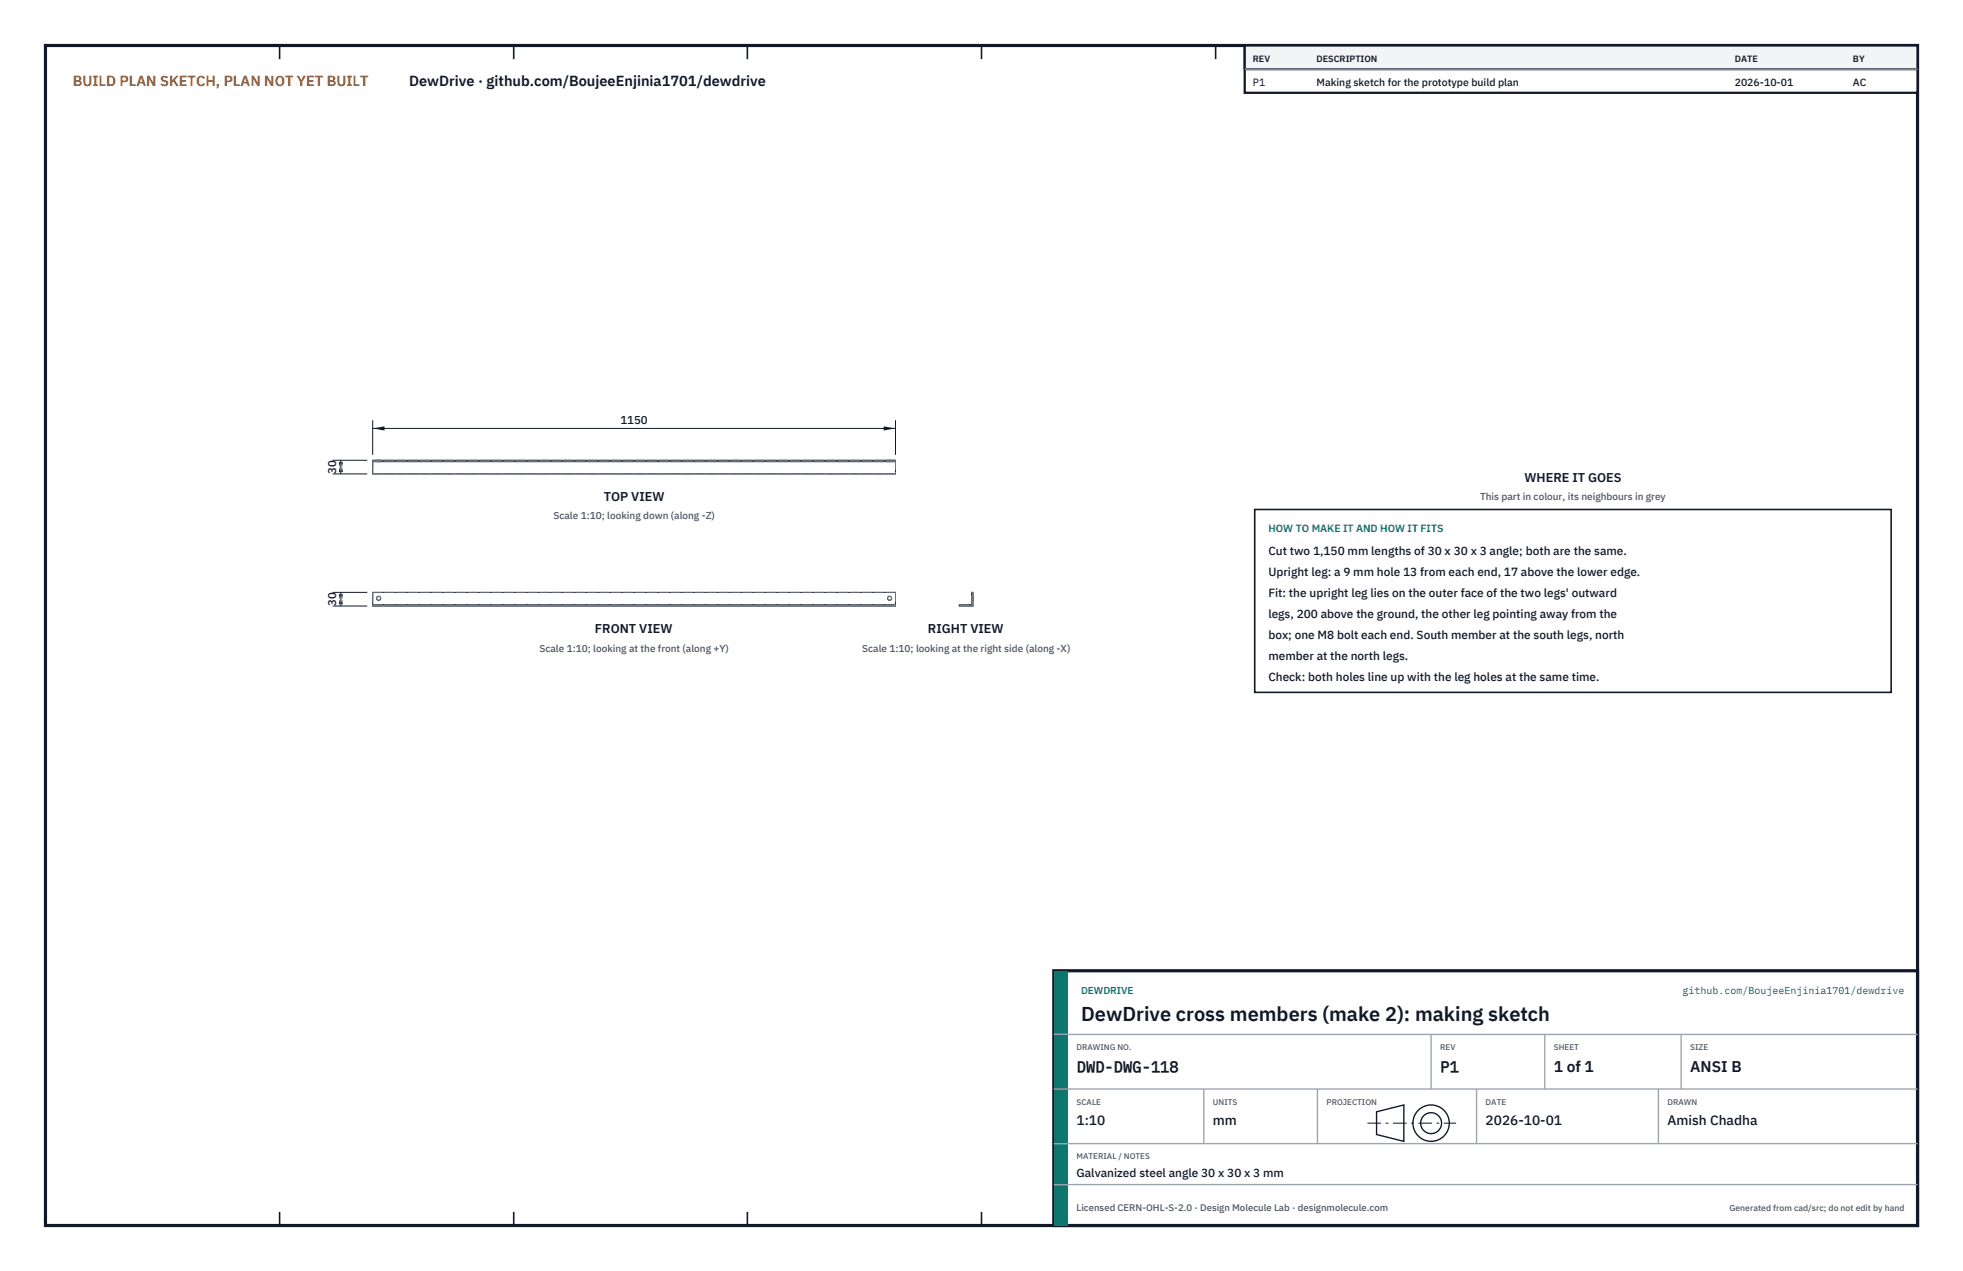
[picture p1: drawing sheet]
<svg xmlns="http://www.w3.org/2000/svg" width="432mm" height="279mm" viewBox="0 0 432 279" stroke-linecap="round" stroke-linejoin="round" font-family="sans-serif">
<defs><g id="words">
<text font-size="4.4" fill="#111827" x="237.8" y="224.4">DewDrive cross members (make 2): making sketch</text>
<g font-size="3.4" fill="#111827">
<text x="236.8" y="235.6">DWD-DWG-118</text>
<text x="316.8" y="235.6">P1</text>
<text x="341.8" y="235.6">1 of 1</text>
<text x="371.8" y="235.6">ANSI B</text>
</g>
<text font-size="3.2" fill="#b45309" x="16" y="19">BUILD PLAN SKETCH, PLAN NOT YET BUILT</text>
<text font-size="3.2" fill="#111827" x="90" y="19">DewDrive · github.com/BoujeeEnjinia1701/dewdrive</text>
<g font-size="3" fill="#111827">
<text x="236.8" y="247.2">1:10</text>
<text x="266.8" y="247.2">mm</text>
<text x="326.8" y="247.2">2026-10-01</text>
<text x="366.8" y="247.2">Amish Chadha</text>
</g>
<g font-size="2.8" fill="#111827">
<text x="335.3" y="106">WHERE IT GOES</text>
<text x="132.8" y="110.2">TOP VIEW</text>
<text x="130.9" y="139.2">FRONT VIEW</text>
<text x="204.1" y="139.2">RIGHT VIEW</text>
</g>
<g font-size="2.6" fill="#111827">
<text x="279" y="122">Cut two 1,150 mm lengths of 30 x 30 x 3 angle; both are the same.</text>
<text x="279" y="126.6">Upright leg: a 9 mm hole 13 from each end, 17 above the lower edge.</text>
<text x="279" y="131.2">Fit: the upright leg lies on the outer face of the two legs' outward</text>
<text x="279" y="135.8">legs, 200 above the ground, the other leg pointing away from the</text>
<text x="279" y="140.4">box; one M8 bolt each end. South member at the south legs, north</text>
<text x="279" y="145">member at the north legs.</text>
<text x="279" y="149.6">Check: both holes line up with the leg holes at the same time.</text>
<text x="236.8" y="258.8">Galvanized steel angle 30 x 30 x 3 mm</text>
</g>
<g font-size="2.5" fill="#111827">
<text x="136.5" y="93.2">1150</text>
<text x="74" y="104.2" transform="rotate(-90 74 104.2)">30</text>
<text x="74" y="133.2" transform="rotate(-90 74 133.2)">30</text>
</g>
<g font-size="2.3" fill="#111827">
<text x="275.6" y="18.8">P1</text>
<text x="289.6" y="18.8">Making sketch for the prototype build plan</text>
<text x="381.6" y="18.8">2026-10-01</text>
<text x="407.6" y="18.8">AC</text>
</g>
<text font-size="2.3" fill="#0f766e" x="279" y="117">HOW TO MAKE IT AND HOW IT FITS</text>
<g font-size="2.2" fill="#4b5563">
<text x="325.6" y="110">This part in colour, its neighbours in grey</text>
<text x="121.7" y="114.2">Scale 1:10; looking down (along -Z)</text>
<text x="118.6" y="143.2">Scale 1:10; looking at the front (along +Y)</text>
<text x="189.6" y="143.2">Scale 1:10; looking at the right side (along -X)</text>
</g>
<g font-size="2.2" fill="#0f766e">
<text x="237.8" y="218.4">DEWDRIVE</text>
<text x="370.1" y="218.4">github.com/BoujeeEnjinia1701/dewdrive</text>
</g>
<text font-size="2.1" fill="#4b5563" x="236.8" y="266.2">Licensed CERN-OHL-S-2.0 · Design Molecule Lab · designmolecule.com</text>
<g font-size="2" fill="#111827">
<text x="275.6" y="13.6">REV</text>
<text x="289.6" y="13.6">DESCRIPTION</text>
<text x="381.6" y="13.6">DATE</text>
<text x="407.6" y="13.6">BY</text>
</g>
<text font-size="1.9" fill="#4b5563" x="380.4" y="266.2">Generated from cad/src; do not edit by hand</text>
<g font-size="1.8" fill="#4b5563">
<text x="236.8" y="230.8">DRAWING NO.</text>
<text x="316.8" y="230.8">REV</text>
<text x="341.8" y="230.8">SHEET</text>
<text x="371.8" y="230.8">SIZE</text>
<text x="236.8" y="242.8">SCALE</text>
<text x="266.8" y="242.8">UNITS</text>
<text x="291.8" y="242.8">PROJECTION</text>
<text x="326.8" y="242.8">DATE</text>
<text x="366.8" y="242.8">DRAWN</text>
<text x="236.8" y="254.8">MATERIAL / NOTES</text>
</g>
</g></defs>
<path d="M10 10h411.8v259.4h-411.8z" fill="none" stroke="#111827" stroke-width=".7" stroke-linecap="butt"/>
<g fill="none" stroke="#111827" stroke-width=".35">
<path d="M61.5 10v3M113 10v3M164.4 10v3M215.9 10v3M267.4 10v3M318.9 10v3M370.3 10v3M61.5 266.4v3M113 266.4v3M164.4 266.4v3M215.9 266.4v3M267.4 266.4v3"/>
<path d="M318.9 266.4v3M370.3 266.4v3"/>
</g>
<g fill="none" stroke="#111727" stroke-width=".22">
<path d="M82 101.2h115v3h-115zM82 101.5h115M82 130.2h115v3h-115zM82 132.9h115M213.7 130.2h.3v3h-3v-.3h2.7z"/>
<circle cx="83.3" cy="131.5" r=".45"/>
<circle cx="195.7" cy="131.5" r=".45"/>
</g>
<g fill="none" stroke="#6a7180" stroke-width=".22" stroke-dasharray="2.1 .5">
<path d="M82 101.2v3M82 101.2h115M82 101.5h115M82 104.2h115M82.8 101.2h.9M82.8 101.5h.9M82.8 101.2v.3M83.7 101.2h-.9M83.7 101.5h-.9M83.7 101.2v.3M195.2 101.2h.9M195.2 101.5h.9"/>
<path d="M195.2 101.2v.3M196.1 101.2h-.9M196.1 101.5h-.9M196.1 101.2v.3M197 101.2v3M82 130.2v3M82 133.2h115M82 130.2h115M82 132.9h115M197 130.2v3M211 132.9h2.7M211 133.2v-.3"/>
<path d="M213.7 130.2h.3M213.7 132.9v-2.7M213.7 131.5v-.4M213.7 131.1v.9M213.7 132v-.5M214 130.2v3M214 133.2h-3M214 131.5v-.4M214 131.1v.9M214 132v-.5M214 131.1h-.3M214 132h-.3"/>
<circle cx="83.3" cy="131.5" r=".45"/>
<circle cx="195.7" cy="131.5" r=".45"/>
</g>
<path d="M82 92.4v7.6M82 94.2h115M197 92.4v7.6" fill="none" stroke="#111827" stroke-width=".22"/>
<path d="M82 94.2l2.6-.5v.9zM194.4 93.7v.9l2.6-.4z" fill="#111827"/>
<path d="M73.2 101.2h7.6M73.2 104.2h7.6M75 101.2v3" fill="none" stroke="#111827" stroke-width=".22"/>
<path d="M75 101.2l-.5 2.6h.9zM74.5 101.6h.9l-.4 2.6z" fill="#111827"/>
<path d="M73.2 130.2h7.6M73.2 133.2h7.6M75 130.2v3" fill="none" stroke="#111827" stroke-width=".22"/>
<path d="M75 130.2l-.5 2.6h.9zM74.5 130.6h.9l-.4 2.6z" fill="#111827"/>
<path d="M276 112h140v40.2h-140z" fill="#fff" stroke="#111827" stroke-width=".35"/>
<path d="M273.8 10h148v10.4h-148z" fill="#fff" stroke="#111827" stroke-width=".5"/>
<path d="M273.8 10h148v5.2h-148z" fill="#f3f4f6" stroke="#111827" stroke-width=".5"/>
<path d="M273.8 15.2h148" fill="none" stroke="#9ca3af" stroke-width=".3"/>
<path d="M231.8 213.4h190v56h-190z" fill="#fff" stroke="#111827" stroke-width=".7" stroke-linecap="butt"/>
<path d="M231.8 213.4h3v56h-3z" fill="#0f766e"/>
<path d="M231.8 227.4h190M231.8 239.4h190M264.8 239.4v12M289.8 239.4v12M314.8 227.4v12M324.8 239.4v12M339.8 227.4v12M364.8 239.4v12M369.8 227.4v12M231.8 251.4h190M231.8 260.4h190" fill="none" stroke="#9ca3af" stroke-width=".3"/>
<g fill="none" stroke="#111827" stroke-width=".3">
<path d="M302.8 244.4l6-1.5v8l-6-1.5z"/>
<circle cx="314.8" cy="246.9" r="4"/>
<circle cx="314.8" cy="246.9" r="2.3"/>
</g>
<path d="M300.8 246.9h19.5" fill="none" stroke="#111827" stroke-width=".22" stroke-dasharray="3 1 .6 1" stroke-linecap="butt"/>
<use href="#words"/>
</svg>
